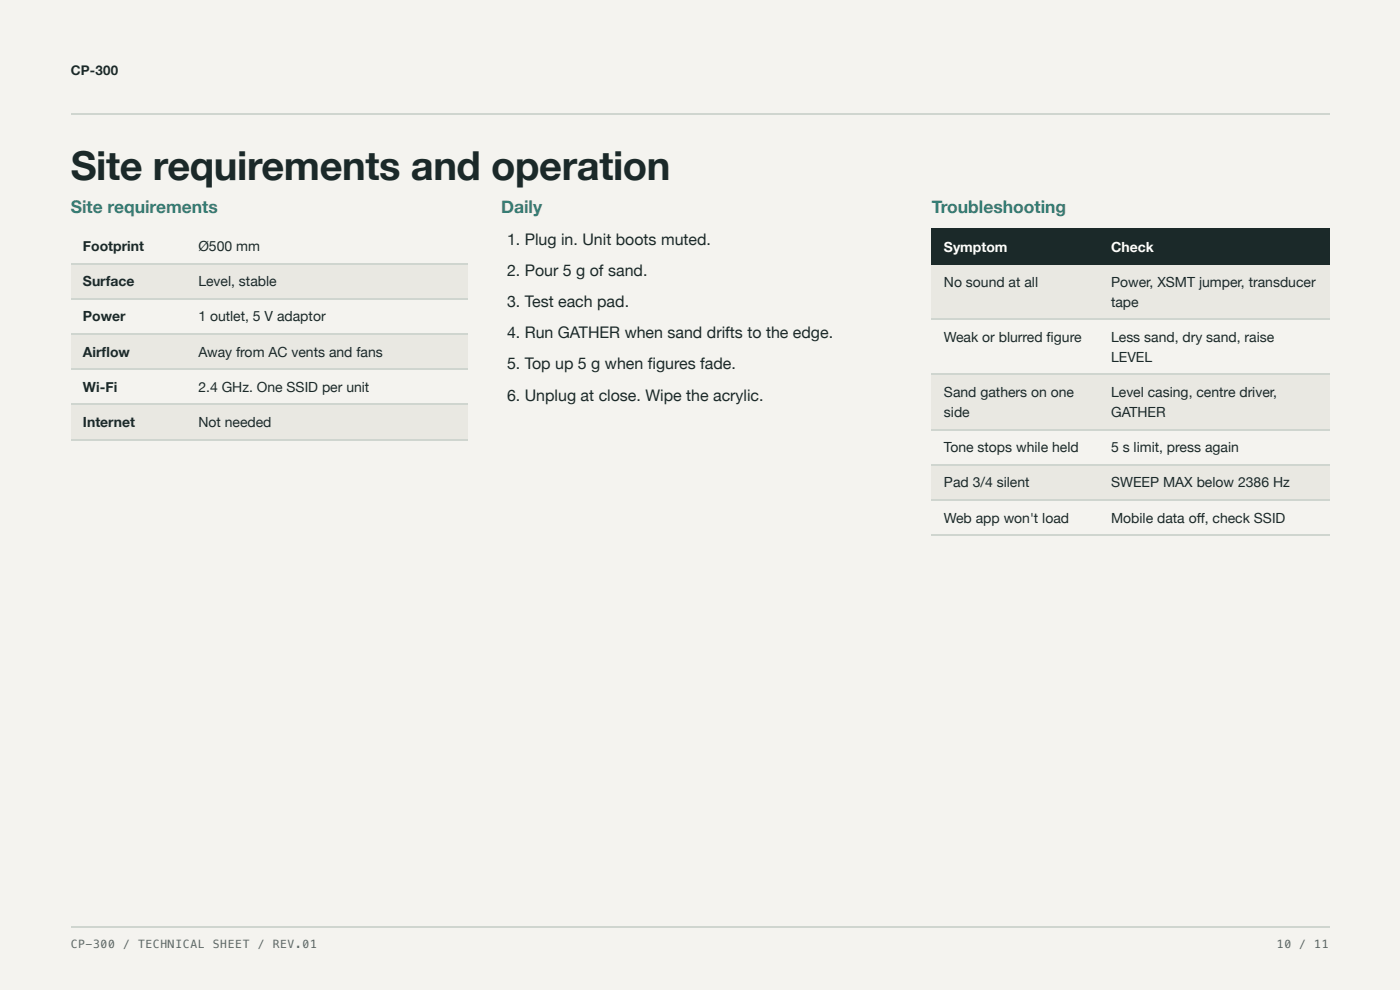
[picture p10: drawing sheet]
<svg xmlns="http://www.w3.org/2000/svg" width="297mm" height="210mm" viewBox="0 0 297 210" stroke-linecap="round" stroke-linejoin="round" font-family="sans-serif">
<defs><g id="words">
<text font-size="8.5" fill="#1b2929" x="15" y="38.1">Site requirements and operation</text>
<g font-size="3.7" fill="#367e75">
<text x="15" y="45.2">Site requirements</text>
<text x="106.3" y="45.2">Daily</text>
<text x="197.7" y="45.2">Troubleshooting</text>
</g>
<g font-size="3.4" fill="#1b2929">
<text x="107.6" y="51.9">1. Plug in. Unit boots muted.</text>
<text x="107.6" y="58.5">2. Pour 5 g of sand.</text>
<text x="107.6" y="65.1">3. Test each pad.</text>
<text x="107.6" y="71.7">4. Run GATHER when sand drifts to the edge.</text>
<text x="107.6" y="78.3">5. Top up 5 g when fi gures fade.</text>
<text x="107.6" y="84.9">6. Unplug at close. Wipe the acrylic.</text>
</g>
<g font-size="3" fill="#1b2929">
<text x="17.6" y="53.2">Footprint</text>
<text x="42.1" y="53.2">Ø500 mm</text>
<text x="17.6" y="60.6">Surface</text>
<text x="42.1" y="60.6">Level, stable</text>
<text x="200.3" y="60.9">No sound at all</text>
<text x="235.7" y="60.9">Power, XSMT jumper, transducer</text>
<text x="235.7" y="65.1">tape</text>
<text x="17.6" y="68">Power</text>
<text x="42.1" y="68">1 outlet, 5 V adaptor</text>
<text x="17.6" y="75.7">Airfl ow</text>
<text x="42.1" y="75.7">Away from AC vents and fans</text>
<text x="200.3" y="72.5">Weak or blurred fi gure</text>
<text x="235.7" y="72.5">Less sand, dry sand, raise</text>
<text x="235.7" y="76.7">LEVEL</text>
<text x="17.6" y="83.1">Wi-Fi</text>
<text x="42.1" y="83.1">2.4 GHz. One SSID per unit</text>
<text x="200.3" y="84.1">Sand gathers on one</text>
<text x="200.3" y="88.4">side</text>
<text x="235.7" y="84.1">Level casing, centre driver,</text>
<text x="235.7" y="88.4">GATHER</text>
<text x="17.6" y="90.5">Internet</text>
<text x="42.1" y="90.5">Not needed</text>
<text x="200.3" y="95.8">Tone stops while held</text>
<text x="235.7" y="95.8">5 s limit, press again</text>
<text x="200.3" y="103.2">Pad 3/4 silent</text>
<text x="235.7" y="103.2">SWEEP MAX below 2386 Hz</text>
<text x="200.3" y="110.9">Web app won't load</text>
<text x="235.7" y="110.9">Mobile data off , check SSID</text>
</g>
<g font-size="3" fill="#fff">
<text x="200.3" y="53.4">Symptom</text>
<text x="235.7" y="53.4">Check</text>
</g>
<text font-size="2.8" fill="#1b2929" x="15" y="15.9">CP-300</text>
<g font-size="2.4" fill="#5d6b66">
<text x="15" y="201.1">CP-300</text>
<text x="26.1" y="201.1">/</text>
<text x="29.3" y="201.1">TECHNICAL</text>
<text x="45.2" y="201.1">SHEET</text>
<text x="54.7" y="201.1">/</text>
<text x="57.9" y="201.1">REV.01</text>
<text x="270.9" y="201.1">10</text>
<text x="275.6" y="201.1">/</text>
<text x="278.8" y="201.1">11</text>
</g>
</g></defs>
<g fill="#f4f3ef">
<path d="M0 0h297.1v209.9h-297.1z"/>
<path d="M0 0h297v209.9h-297z"/>
</g>
<path d="M15.1 24.2h266.9" fill="none" stroke="#cfd5cf" stroke-width=".26"/>
<g fill="#e9e8e2">
<path d="M15.1 55.8h24.3v7.4h-24.3z"/>
<path d="M39.4 55.8h59.8v7.4h-59.8z"/>
<path d="M15.1 70.9h24.3v7.4h-24.3z"/>
<path d="M39.4 70.9h59.8v7.4h-59.8z"/>
<path d="M15.1 85.7h24.3v7.4h-24.3z"/>
<path d="M39.4 85.7h59.8v7.4h-59.8z"/>
</g>
<path d="M15.1 56h84.1M15.1 63.4h84.1M15.1 70.8h84.1M15.1 78.2h84.1M15.1 85.6h84.1M15.1 93.3h84.1" fill="none" stroke="#cfd5cf" stroke-width=".26"/>
<g fill="#1b2929">
<path d="M197.6 48.4h35.5v7.7h-35.5z"/>
<path d="M233.1 48.4h48.9v7.7h-48.9z"/>
</g>
<g fill="#e9e8e2">
<path d="M197.6 56.1h35.5v11.6h-35.5z"/>
<path d="M233.1 56.1h48.9v11.6h-48.9z"/>
<path d="M197.6 79.4h35.5v11.6h-35.5z"/>
<path d="M233.1 79.4h48.9v11.6h-48.9z"/>
<path d="M197.6 98.4h35.5v7.4h-35.5z"/>
<path d="M233.1 98.4h48.9v7.4h-48.9z"/>
</g>
<path d="M197.6 67.6h84.4M197.6 79.2h84.4M197.6 91.1h84.4M197.6 98.6h84.4M197.6 106h84.4M197.6 113.4h84.4M15.1 196.5h266.9" fill="none" stroke="#cfd5cf" stroke-width=".26"/>
<use href="#words"/>
</svg>
